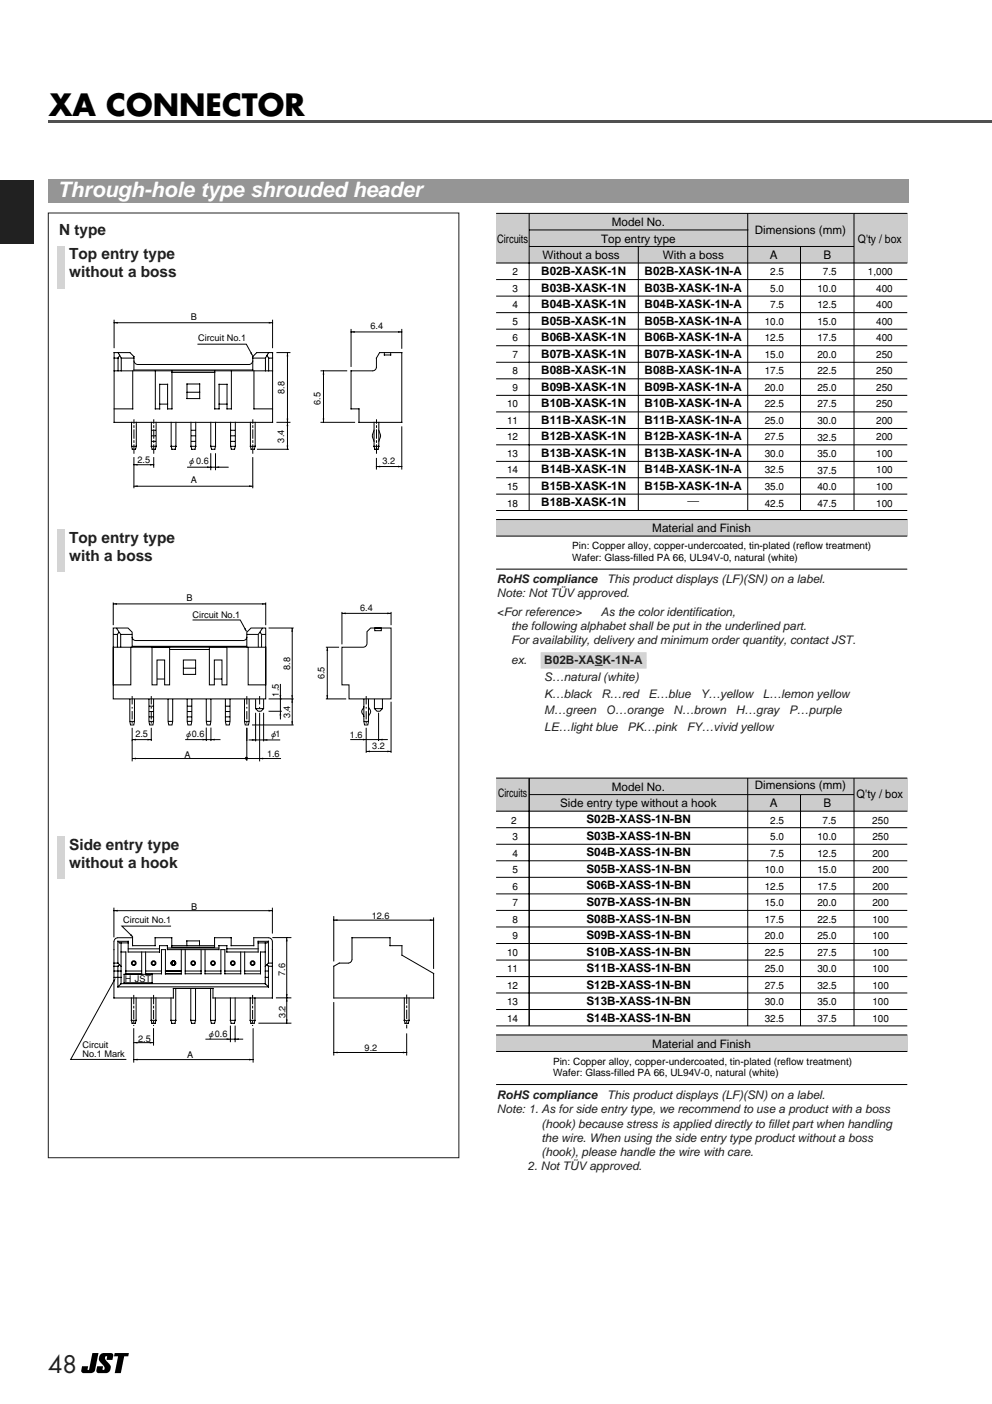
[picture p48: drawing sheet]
<svg xmlns="http://www.w3.org/2000/svg" width="210mm" height="297mm" viewBox="0 0 210 297" stroke-linecap="round" stroke-linejoin="round" font-family="sans-serif">
<defs><g id="words">
<text font-size="6.3" x="10.3" y="24.6">XA CONNECTOR</text>
<text font-size="5" fill="#231f20" x="10.2" y="290.5">48</text>
<text font-size="4.5" fill="#fff" x="12.2" y="41.6">Through-hole type shrouded header</text>
<g font-size="3.2" fill="#231f20">
<text x="12.5" y="49.7">N type</text>
<text x="14.6" y="54.9">Top entry type</text>
<text x="14.6" y="58.6">without a boss</text>
<text x="14.6" y="114.9">Top entry type</text>
<text x="14.6" y="118.6">with a boss</text>
<text x="14.6" y="179.9">Side entry type</text>
<text x="14.6" y="183.6">without a hook</text>
</g>
<g font-size="2.5">
<text x="129.5" y="47.9">Model No.</text>
<text x="105.2" y="51.4">Circuits</text>
<text x="127.2" y="51.4">Top entry type</text>
<text x="159.7" y="49.5">Dimensions (mm)</text>
<text x="181.5" y="51.5">Q'ty / box</text>
<text x="114.5" y="58.3">B02B-XASK-1N</text>
<text x="114.8" y="54.8">Without a boss</text>
<text x="136.4" y="58.2">B02B-XASK-1N-A</text>
<text x="140.3" y="54.8">With a boss</text>
<text x="162.9" y="54.8">A</text>
<text x="174.2" y="54.8">B</text>
<text x="114.5" y="61.8">B03B-XASK-1N</text>
<text x="114.5" y="65.2">B04B-XASK-1N</text>
<text x="136.4" y="61.7">B03B-XASK-1N-A</text>
<text x="136.4" y="65.2">B04B-XASK-1N-A</text>
<text x="114.5" y="68.7">B05B-XASK-1N</text>
<text x="136.4" y="68.7">B05B-XASK-1N-A</text>
<text x="114.5" y="72.2">B06B-XASK-1N</text>
<text x="114.5" y="75.7">B07B-XASK-1N</text>
<text x="136.4" y="72.2">B06B-XASK-1N-A</text>
<text x="136.4" y="75.7">B07B-XASK-1N-A</text>
<text x="114.5" y="79.2">B08B-XASK-1N</text>
<text x="114.5" y="82.7">B09B-XASK-1N</text>
<text x="136.4" y="79.2">B08B-XASK-1N-A</text>
<text x="136.4" y="82.7">B09B-XASK-1N-A</text>
<text x="114.5" y="86.2">B10B-XASK-1N</text>
<text x="114.5" y="89.7">B11B-XASK-1N</text>
<text x="136.4" y="86.2">B10B-XASK-1N-A</text>
<text x="136.4" y="89.7">B11B-XASK-1N-A</text>
<text x="114.5" y="93.2">B12B-XASK-1N</text>
<text x="136.4" y="93.2">B12B-XASK-1N-A</text>
<text x="114.5" y="96.7">B13B-XASK-1N</text>
<text x="114.5" y="100.2">B14B-XASK-1N</text>
<text x="136.4" y="96.7">B13B-XASK-1N-A</text>
<text x="136.4" y="100.2">B14B-XASK-1N-A</text>
<text x="114.5" y="103.7">B15B-XASK-1N</text>
<text x="114.5" y="107.2">B18B-XASK-1N</text>
<text x="136.4" y="103.7">B15B-XASK-1N-A</text>
<text x="145.5" y="107.1">―</text>
<text x="138" y="112.6">Material and Finish</text>
<text x="129.5" y="167.3">Model No.</text>
<text x="159.7" y="167">Dimensions (mm)</text>
<text x="105.4" y="168.7">Circuits</text>
<text x="118.5" y="170.8">Side entry type without a hook</text>
<text x="162.9" y="170.8">A</text>
<text x="174.2" y="170.8">B</text>
<text x="181.3" y="168.8">Q'ty / box</text>
<text x="124.1" y="174.2">S02B-XASS-1N-BN</text>
<text x="124.1" y="177.7">S03B-XASS-1N-BN</text>
<text x="124.1" y="181.2">S04B-XASS-1N-BN</text>
<text x="124.1" y="184.7">S05B-XASS-1N-BN</text>
<text x="124.1" y="188.2">S06B-XASS-1N-BN</text>
<text x="124.1" y="191.7">S07B-XASS-1N-BN</text>
<text x="124.1" y="195.2">S08B-XASS-1N-BN</text>
<text x="124.1" y="198.7">S09B-XASS-1N-BN</text>
<text x="124.1" y="202.2">S10B-XASS-1N-BN</text>
<text x="124.1" y="205.7">S11B-XASS-1N-BN</text>
<text x="124.1" y="209.1">S12B-XASS-1N-BN</text>
<text x="124.1" y="212.6">S13B-XASS-1N-BN</text>
<text x="124.1" y="216.1">S14B-XASS-1N-BN</text>
<text x="138" y="221.7">Material and Finish</text>
</g>
<g font-size="2.5" fill="#231f20">
<text x="105.2" y="123.3">RoHS compliance</text>
<text x="128.5" y="123.3">This product displays (LF)(SN) on a label.</text>
<text x="105.2" y="126.3">Note: Not TÜV approved.</text>
<text x="105.2" y="130.3">&lt;For reference&gt;</text>
<text x="127.2" y="130.3">As the color identification,</text>
<text x="108.2" y="133.3">the following alphabet shall be put in the underlined part.</text>
<text x="108.2" y="136.3">For availability, delivery and minimum order quantity, contact JST.</text>
<text x="108.2" y="140.6">ex.</text>
<text x="115.2" y="140.6">B02B-XASK-1N-A-</text>
<text x="115.2" y="144.1">S…natural (white)</text>
<text x="115.2" y="147.6">K…black</text>
<text x="127.2" y="147.6">R…red</text>
<text x="137.2" y="147.6">E…blue</text>
<text x="148.2" y="147.6">Y…yellow</text>
<text x="161.4" y="147.6">L…lemon yellow</text>
<text x="115.2" y="151.1">M…green</text>
<text x="115.2" y="154.6">LE…light blue</text>
<text x="128.2" y="151.1">O…orange</text>
<text x="132.8" y="154.6">PK…pink</text>
<text x="142.5" y="151.1">N…brown</text>
<text x="145.3" y="154.6">FY…vivid yellow</text>
<text x="155.7" y="151.1">H…gray</text>
<text x="167" y="151.1">P…purple</text>
<text x="105.2" y="232.6">RoHS compliance</text>
<text x="128.5" y="232.6">This product displays (LF)(SN) on a label.</text>
<text x="105.2" y="235.6">Note: 1. As for side entry type, we recommend to use a product with a boss</text>
<text x="114.6" y="238.6">(hook) because stress is applied directly to fillet part when handling</text>
<text x="114.6" y="241.6">the wire. When using the side entry type product without a boss</text>
<text x="114.6" y="244.6">(hook), please handle the wire with care.</text>
<text x="111.7" y="247.6">2. Not TÜV approved.</text>
</g>
<g font-size="2.1">
<text x="108.5" y="58.3">2</text>
<text x="163" y="58.3">2.5</text>
<text x="174.1" y="58.3">7.5</text>
<text x="183.6" y="58.3">1,000</text>
<text x="108.5" y="61.8">3</text>
<text x="108.5" y="65.3">4</text>
<text x="163" y="61.8">5.0</text>
<text x="163" y="65.3">7.5</text>
<text x="173" y="61.8">10.0</text>
<text x="173" y="65.3">12.5</text>
<text x="185.4" y="61.8">400</text>
<text x="185.4" y="65.3">400</text>
<text x="108.5" y="68.7">5</text>
<text x="161.8" y="68.7">10.0</text>
<text x="173" y="68.7">15.0</text>
<text x="185.4" y="68.7">400</text>
<text x="108.5" y="72.2">6</text>
<text x="108.5" y="75.7">7</text>
<text x="161.8" y="72.2">12.5</text>
<text x="161.8" y="75.7">15.0</text>
<text x="173" y="72.2">17.5</text>
<text x="173" y="75.7">20.0</text>
<text x="185.4" y="72.2">400</text>
<text x="185.4" y="75.7">250</text>
<text x="108.5" y="79.2">8</text>
<text x="108.5" y="82.7">9</text>
<text x="161.8" y="79.2">17.5</text>
<text x="161.8" y="82.7">20.0</text>
<text x="173" y="79.2">22.5</text>
<text x="173" y="82.7">25.0</text>
<text x="185.4" y="79.2">250</text>
<text x="185.4" y="82.7">250</text>
<text x="107.3" y="86.2">10</text>
<text x="107.3" y="89.7">11</text>
<text x="161.8" y="86.2">22.5</text>
<text x="161.8" y="89.7">25.0</text>
<text x="173" y="86.2">27.5</text>
<text x="173" y="89.7">30.0</text>
<text x="185.4" y="86.2">250</text>
<text x="185.4" y="89.7">200</text>
<text x="107.3" y="93.2">12</text>
<text x="161.8" y="93.2">27.5</text>
<text x="173" y="93.2">32.5</text>
<text x="185.4" y="93.2">200</text>
<text x="107.3" y="96.7">13</text>
<text x="107.3" y="100.2">14</text>
<text x="161.8" y="96.7">30.0</text>
<text x="161.8" y="100.2">32.5</text>
<text x="173" y="96.7">35.0</text>
<text x="173" y="100.2">37.5</text>
<text x="185.4" y="96.7">100</text>
<text x="185.4" y="100.2">100</text>
<text x="107.3" y="103.7">15</text>
<text x="107.3" y="107.2">18</text>
<text x="161.8" y="103.7">35.0</text>
<text x="161.8" y="107.2">42.5</text>
<text x="173" y="103.7">40.0</text>
<text x="173" y="107.2">47.5</text>
<text x="185.4" y="103.7">100</text>
<text x="185.4" y="107.2">100</text>
<text x="121.1" y="116.2">Pin: Copper alloy, copper-undercoated, tin-plated (reflow treatment)</text>
<text x="121.1" y="118.7">Wafer: Glass-filled PA 66, UL94V-0, natural (white)</text>
<text x="108.2" y="174.2">2</text>
<text x="108.5" y="177.7">3</text>
<text x="173" y="177.7">10.0</text>
<text x="174" y="174.2">7.5</text>
<text x="184.6" y="174.2">250</text>
<text x="184.6" y="177.7">250</text>
<text x="108.5" y="181.2">4</text>
<text x="108.5" y="184.7">5</text>
<text x="161.8" y="184.7">10.0</text>
<text x="173" y="181.2">12.5</text>
<text x="173" y="184.7">15.0</text>
<text x="184.6" y="181.2">200</text>
<text x="184.6" y="184.7">200</text>
<text x="108.5" y="188.2">6</text>
<text x="108.5" y="191.7">7</text>
<text x="161.8" y="188.2">12.5</text>
<text x="161.8" y="191.7">15.0</text>
<text x="173" y="188.2">17.5</text>
<text x="173" y="191.7">20.0</text>
<text x="184.6" y="188.2">200</text>
<text x="184.6" y="191.7">200</text>
<text x="108.5" y="195.2">8</text>
<text x="161.8" y="195.2">17.5</text>
<text x="173" y="195.2">22.5</text>
<text x="184.6" y="195.2">100</text>
<text x="107.3" y="202.2">10</text>
<text x="108.5" y="198.7">9</text>
<text x="161.8" y="198.7">20.0</text>
<text x="161.8" y="202.2">22.5</text>
<text x="173" y="198.7">25.0</text>
<text x="173" y="202.2">27.5</text>
<text x="184.6" y="198.7">100</text>
<text x="184.6" y="202.2">100</text>
<text x="107.3" y="205.7">11</text>
<text x="107.3" y="209.2">12</text>
<text x="161.8" y="205.7">25.0</text>
<text x="161.8" y="209.2">27.5</text>
<text x="173" y="205.7">30.0</text>
<text x="173" y="209.2">32.5</text>
<text x="184.6" y="205.7">100</text>
<text x="184.6" y="209.2">100</text>
<text x="107.3" y="212.7">13</text>
<text x="161.8" y="212.7">30.0</text>
<text x="173" y="212.7">35.0</text>
<text x="184.6" y="212.7">100</text>
<text x="107.3" y="216.1">14</text>
<text x="161.8" y="216.1">32.5</text>
<text x="173" y="216.1">37.5</text>
<text x="184.6" y="216.1">100</text>
<text x="117" y="225.3">Pin: Copper alloy, copper-undercoated, tin-plated (reflow treatment)</text>
<text x="117" y="227.7">Wafer: Glass-filled PA 66, UL94V-0, natural (white)</text>
</g>
<g font-size="2.1" fill="#fff">
<text x="161.8" y="174.2">02.5</text>
<text x="161.8" y="177.7">05.0</text>
<text x="161.8" y="181.2">07.5</text>
</g>
<g font-size="1.9">
<text x="40.4" y="67.7">B</text>
<text x="78.4" y="69.6">6.4</text>
<text x="41.9" y="72.2">Circuit No.1</text>
<text x="60.2" y="83.3" transform="rotate(-90 60.2 83.3)">8.8</text>
<text x="67.8" y="85.6" transform="rotate(-90 67.8 85.6)">6.5</text>
<text x="60.1" y="93.6" transform="rotate(-90 60.1 93.6)">3.4</text>
<text x="29.1" y="97.9">2.5</text>
<text x="39.6" y="98.2">φ0.6</text>
<text x="80.9" y="98.2">3.2</text>
<text x="40.4" y="102.3">A</text>
<text x="39.4" y="127.2">B</text>
<text x="40.7" y="130.7">Circuit No.1</text>
<text x="76.2" y="129.2">6.4</text>
<text x="61.4" y="141.7" transform="rotate(-90 61.4 141.7)">8.8</text>
<text x="68.7" y="143.7" transform="rotate(-90 68.7 143.7)">6.5</text>
<text x="59" y="147.4" transform="rotate(-90 59 147.4)">1.5</text>
<text x="28.6" y="155.9">2.5</text>
<text x="38.9" y="155.8">φ0.6</text>
<text x="56.9" y="155.9">φ1</text>
<text x="61.4" y="152" transform="rotate(-90 61.4 152)">3.4</text>
<text x="39" y="160.3">A</text>
<text x="56.5" y="160.2">1.6</text>
<text x="74" y="156.2">1.6</text>
<text x="78.8" y="158.4">3.2</text>
<text x="26.1" y="195.3">Circuit No.1</text>
<text x="40.5" y="192.4">B</text>
<text x="78.6" y="194.4">12.6</text>
<text x="26.4" y="207.7">H JST</text>
<text x="60.3" y="206.5" transform="rotate(-90 60.3 206.5)">7.6</text>
<text x="60.4" y="215.4" transform="rotate(-90 60.4 215.4)">3.2</text>
<text x="17.5" y="221.7">Circuit</text>
<text x="29.2" y="220.3">2.5</text>
<text x="43.8" y="219.4">φ0.6</text>
<text x="17.5" y="223.7">No.1 Mark</text>
<text x="39.6" y="223.9">A</text>
<text x="77.1" y="222.4">9.2</text>
</g>
</g></defs>
<path d="M10.3 25.4h199.6v.5h-199.6z" fill="#4d4d4d"/>
<path d="M104.7 44.5h88v78.5h-88z" fill="#fff"/>
<g fill="#ccc">
<path d="M105 45.1h87v10.5h-87z"/>
<path d="M105 109.9h87v3.5h-87z"/>
</g>
<g fill="none" stroke="#000" stroke-width=".21">
<path d="M105 45.1h87M105 55.6h87M105 59.1h87M112 45.1v62.9M112 52.1h68.7M112 48.6h46.4M135.1 52.2v55.8M158.2 45.1v62.9M169.4 52.1v55.9M180.7 45.1v62.9M24.1 67.7v5.9M24.1 68.3h33.6"/>
<path d="M24.1 74.6h3.4l.8 .8v2.9h25.2v-2.9l.8-.8h3.4v14.8h-33.6zM24.1 78.5h33.6M24.1 75.8h.9M25 75.8v2.7M25 74.6l.7 1.2M25.3 75.2l-.3 .6M25.7 75.8h2.6M25.7 75.8v2.7M28.1 78.5v8h-4M28.3 76.3a.83 .83 0 0 0 .9 .8h23.5a.84 .84 0 0 0 .8-.8M32.9 78.5v8h.9v-5.2h1.7v5.2h.9v-8M36.4 78.8h9"/>
<path d="M41.8 72.8h10.3l1.4 2.5M45.4 78.5v8h1v-5.2h1.6v5.2h1v-8M53.5 75.8h2.7M53.7 78.4v8.1h4M56.2 75.8v2.7M56.5 75.2l.3 .6M56.8 75.8v2.7M56.8 74.6l-.6 1.2M56.8 75.8h.9M57.7 67.7v5.9M58.6 74.6h2.8M60.8 74.6v20.5"/>
<path d="M67.9 78.5h5.5M68.4 78.5v10.9M74.3 69.7v7.8M74.3 70.2h10.7M74.3 78.5h4.5a.84 .84 0 0 0 .9-.9v-1.8l.6-1.2h4.7v14.8h-9v-2.9h-1.7zM81.3 74.6v.5h1.4v-.5M85 69.7v4M105 62.6h87M105 66.1h87M105 69.6h87M105 73.1h87M105 76.6h87"/>
<path d="M27.8 94.4l.2 .7h.7l.1-.7M27.8 94.4h1M27.8 89.4v5M28.3 96.8v6.4M28.3 98.3h4.2M28.8 89.4v5M32 89.4v5M32 94.4l.2 .7h.7l.1-.7M32 94.4h1M32.2 92.2h.7M32.2 93.4h.7M32.2 91h.7"/>
<path d="M32.5 96.8v2.1M33 89.4v5M33.8 85.5h1.7M36.2 94.4l.2 .7h.7l.1-.7M36.2 94.4h1M36.2 89.4v5M37.2 89.4v5M39.6 81.2h2.7v3.1h-2.7zM39.6 83h2.7M39.7 98.8h8.6M40.4 94.4l.2 .7h.6l.2-.7M40.4 94.4h1"/>
<path d="M40.4 89.4v5M40.6 92.2h.6M40.6 93.4h.6M40.6 91h.6M41.4 89.4v5M44.6 96v3.4M44.6 94.4l.2 .7h.6l.2-.7M44.6 94.4h1M44.6 89.4v5M45.6 96v3.4M45.6 89.4v5M46.4 85.5h1.6"/>
<path d="M48.8 89.4v5M48.8 94.4l.2 .7h.6l.2-.7M48.8 94.4h1M49 92.2h.6M49 93.4h.6M49 91h.6M49.8 89.4v5M53 94.4l.1 .7h.7l.2-.7M53 94.4h1M53 89.4v5M53.5 96.8v6.4M54 89.4v5"/>
<path d="M54.5 95.1h6.5M58.6 89.4h2.8M67.9 89.4h7.1M78.8 92.5l.3 .9M79.1 91a1.76 1.76 0 0 0-.3 1.5M79.1 89.4v5M79.1 94.4l.2 .7h.7l.2-.7M79.1 94.4h1.1M79.6 97v2.2M79.6 98.7h5.4M80.2 91l.3 1.1v.4M80.2 89.4v5"/>
<path d="M80.5 92.5l-.3 .9M85 90.3v8.9M105 80.1h87M105 83.6h87M105 94.1h87M105 97.6h87M105 87.1h87M105 90.6h87M28.3 102.9h25.2M105 109.9h87M105 113.4h87M105 101.1h87"/>
<path d="M105 104.5h87M105 108h87M24 136.9h3.7v8h-3.7zM24 132.9h3.1l.9 .9v.9a.77 .77 0 0 0 .7 .8h22.8a.77 .77 0 0 0 .7-.8v-.9l.9-.9h3.1v15h-32.2zM24 127.5v4.8M24 127.8h32.2M24.6 132.9l.9 1.3h2.5M24.8 134.2v2.7M25.2 133.7l-.4 .5h-.8M25.5 134.2v2.7M27.7 136.9h.3M28 134.7v2.2h24.2v-2.2"/>
<path d="M28 136.7h24.2M32.2 136.9h3.7v8h-1.1v-5.3h-1.6v5.3h-1zM35.9 137.4h8.4M38.8 139.6h2.6v3.1h-2.6zM40.7 131.2h10.1l1.4 2.4M44.3 136.9h3.7v8h-1v-5.3h-1.6v5.3h-1.1zM52.2 136.9h.3M52.5 136.9h3.7v8h-3.7zM54.7 134.2v2.7M55 133.7l.3 .5h.9M55.3 134.2v2.7M55.6 132.9l-.9 1.3h-2.5"/>
<path d="M56.2 127.5v4.8M56.8 132.9h5.3M61.8 132.9v20.5M69 136.9h2.8M69.3 136.9v11M72.4 136.9h4.4a.82 .82 0 0 0 .9-.8v-2.5l.7-.7h4.4v15h-8.9v-3h-1.5zM72.4 129.5v6.8M72.4 129.8h10.4M79.3 132.9h1.4v.5h-1.4zM82.8 129.5v2.8M105 120.4h87M27.5 147.9v4.7l.1 .8h.7l.2-.8v-4.7"/>
<path d="M27.5 152.6h1M28 154v7.1M28 156.5h4M31.5 147.9v4.7l.2 .8h.7l.1-.8v-4.7M31.5 152.6h1M31.5 149.4h1M31.5 150.5h1M31.5 151.7h1M32 154v2.8M33.2 143.7h1.6M35.6 147.9v4.7l.1 .8h.7l.1-.8v-4.7M35.6 152.6h.9"/>
<path d="M38.8 141.4h2.6M39.2 156.5h7.5M39.6 147.9v4.7l.2 .8h.6l.2-.8v-4.7M39.6 152.6h1M39.6 149.4h1M39.6 150.5h1M39.6 151.7h1M43.6 147.9v4.7l.2 .8h.7l.1-.8v-4.7M43.6 152.6h1M43.6 153.9v2.9M44.6 153.9v2.9M45.4 143.7h1.6"/>
<path d="M47.7 147.9v4.7l.1 .8h.7l.2-.8v-4.7M47.7 152.6h1M47.7 149.4h1M47.7 150.5h1M47.7 151.7h1M51.7 147.9v4.7l.2 .8h.7l.1-.8v-4.7M51.7 152.6h1M52.2 154v7M52.6 156.5h6.7M53.3 153.4h8.8M54.1 147.9v2l.5 .6h.6l.6-.6v-2M54.1 149.9h1.7"/>
<path d="M54.1 150.8v6M54.9 150.8v10.3M55.8 150.8v6M56.8 147.9h5.3M56.8 150.5h2.8M59.3 144.7v7.5M69 147.9h4.3M74.1 156.5h8M77 147.9v4.7l.1 .8h.7l.2-.8v-4.7M77 149.4v.2a1.2 1.2 0 0 0 0 1.9v.2M77 152.6h1M77.5 154v5.3"/>
<path d="M77.5 159h5.3M78 149.4v.2a1.2 1.2 0 0 1 0 1.9v.2M79.2 147.9v2l.6 .6h.6l.5-.6v-2M79.2 149.9h1.7M80.1 150.8v6M82.8 148.5v10.8M28 160.5h31.5M24.1 192.1v6.1M24.1 192.7h33.5M24.9 199.1h2.2v2.3h6.6v-1.3h1.7v.8h10.9v-.8h1.7v1.3h6.6v-2.3h2.2M24.9 198.4h3.1v1.7h4.8v-1.7h3.5v2h9.1v-2h3.5v1.7h4.8v-1.7h3.1M24.9 199.1v4.7"/>
<path d="M24.9 199.1l.4 .4h1.8M25 198.4a.84 .84 0 0 0-.9 .8v11.9h12.6v-2h8.4v2h12.5v-11.9a.84 .84 0 0 0-.8-.8M25.6 199.5v8.6M36.2 195.9h-10.4l2.3 2.3M56.1 199.5v8.6M56.8 199.1v4.7M56.8 199.1l-.3 .4h-1.9M57.6 192.1v5.3M57.7 198.4h3.9M60.7 198.4v18.1M70.6 193.9v9.4M70.6 194.7h21.1"/>
<path d="M74.5 198.4h8v1.7h2.5v2l6.8 3.9v5.1h-21.2v-6.7l1.2-.6h1.8a.84 .84 0 0 0 .9-.9zM91.7 194.2v10.7M24.1 203.8h.8M24.1 204.4h.8M24.2 205.4h1.4M24.2 206.8h1.4M24.2 207.4l-9.2 16.7h11.7M24.9 203.8l.7 .6M24.9 208.8h31.9M24.9 204.4v4.4M25.3 204.1l-.4 .3M25.6 208.1h30.5"/>
<path d="M25.6 201.4h1v4.6h3.4v-4.6M25.6 208.1l-.7 .7M26.3 206.1h5.9v1.8h-5.9zM26.6 205.4h3.4M27.1 200.7h6.6M27.8 215.9l.2 .6h.6l.2-.6M27.8 215.9h1M27.8 211.1v4.8M28.3 217.6v7.1M28.8 211.1v4.8M30.8 205.4h3.4M32 211.1v4.8"/>
<path d="M32 215.9l.2 .6h.6l.2-.6M32 215.9h1M32.5 217.6v3.5M33 211.1v4.8M35 205.4h3.4M35.4 200.6h10.9M36.2 215.9l.1 .6h.7l.2-.6M36.2 215.9h1M36.2 211.1v4.8M36.3 200.1h9.1M37.2 209.1v6.8M38.4 200.9v5.1h-3.4v-5.1h-.8v5.1h-3.4v-4.6"/>
<path d="M39.2 205.4h3.3M39.2 200.9v5.1h3.3v-5.1M39.5 200.1v-1h2.7v1M40.4 215.9l.1 .6h.7l.2-.6M40.4 215.9h1M40.4 209.3v6.6M41.4 209.3v6.6M43.4 205.4h3.3M43.4 200.9v5.1h3.3v-5.1h.9v5.1h3.3v-4.6M43.6 219.9h7.8M44.6 215.9l.1 .6h.7l.2-.6M44.6 215.9h1"/>
<path d="M44.6 209.1v6.8M45.6 211.1v4.8M47.6 205.4h3.3M48 200.7h6.6M48.7 217.1v3.3M48.8 215.9l.1 .6h.7l.2-.6M48.8 215.9h1M48.8 211.1v4.8M49.8 217.1v3.3M49.8 211.1v4.8M51.8 205.4h3.3M51.8 201.4v4.6h3.3v-4.6h1"/>
<path d="M52.9 211.1v4.8M52.9 215.9l.2 .6h.7l.1-.6M52.9 215.9h1M53.6 217.6v7.1M53.9 211.1v4.8M54.8 216.5h6.8M56.1 205.4h.7M56.1 208.1l.7 .7M56.1 206.8h.7M56.5 204.1l.3 .3M56.8 203.8h.8M56.8 204.4h.8"/>
<path d="M56.8 203.8l-.7 .6M56.8 204.4v4.4M58.5 211.1h3.1M70.6 212.1v11.1M85.5 215.9l.2 .6h.7l.2-.6M85.5 215.9h1.1M85.5 211.1v4.8M86 218.7v4.5M86.6 211.1v4.8M28.3 220.6h4.2M28.3 224.2h25.2M70.6 222.7h15.4"/>
<circle cx="28.3" cy="203.8" r=".34"/>
<circle cx="28.3" cy="203.8" r=".5"/>
<circle cx="32.5" cy="203.8" r=".34"/>
<circle cx="32.5" cy="203.8" r=".5"/>
<circle cx="36.7" cy="203.8" r=".33"/>
<circle cx="36.7" cy="203.8" r=".5"/>
<circle cx="40.9" cy="203.8" r=".34"/>
<circle cx="40.9" cy="203.8" r=".5"/>
<circle cx="45.1" cy="203.8" r=".34"/>
<circle cx="45.1" cy="203.8" r=".5"/>
<circle cx="49.3" cy="203.8" r=".33"/>
<circle cx="49.3" cy="203.8" r=".5"/>
<circle cx="53.5" cy="203.8" r=".33"/>
<circle cx="53.5" cy="203.8" r=".5"/>
</g>
<path d="M10.2 45.1h86.9v199.8h-86.9z" fill="none" stroke="#231f20" stroke-width=".21"/>
<g fill="#000">
<path d="M24.1 68.3l.8-.2v.4zM52.9 74.7l.3-.2 .3 .8zM56.9 68.1l.8 .2-.8 .2zM60.8 74.6l.2 .8h-.4zM68.4 78.5l.2 .7h-.3zM74.3 70.2l.8-.2v.4zM84.2 70l.8 .2-.8 .2zM28.3 98.3l.8-.2v.4zM31.7 98.1l.8 .2-.8 .2zM43.8 98.7l.8 .1-.8 .2zM45.6 98.8l.8-.1v.3zM60.8 89.4l.2 .7h-.4z"/>
<path d="M60.6 88.6h.4l-.2 .8zM60.6 94.3h.4l-.2 .8zM68.3 88.5h.3l-.2 .8zM79.6 98.7l.8-.2v.4zM84.2 98.5l.8 .2-.8 .2zM28.3 102.9l.8-.2v.3zM52.7 102.7l.8 .2-.8 .1zM24 127.8l.8-.2v.3zM51.6 133l.3-.2 .3 .8zM55.4 127.6l.8 .2-.8 .2zM61.8 132.9l.2 .8h-.4zM69.3 136.9l.1 .8h-.3z"/>
<path d="M72.4 129.8l.7-.2v.3zM82 129.6l.8 .2-.8 .2zM28 156.5l.8-.2v.4zM31.2 156.3l.8 .2-.8 .2zM42.9 156.3l.7 .2-.7 .2zM44.6 156.5l.8-.2v.4zM53.3 156.4l.8 .1-.8 .2zM55.8 156.5l.8-.1v.3zM59.3 150.6l.2 .8h-.4zM59.1 147.1h.4l-.2 .8zM61.8 147.9l.2 .8h-.4zM61.6 152.6h.4l-.2 .8z"/>
<path d="M61.6 147.1h.4l-.2 .8zM69.1 147.1h.3l-.1 .8zM76.8 156.3l.8 .2-.8 .2zM77.5 159l.8-.2v.4zM80.1 156.5l.8-.2v.4zM82 158.8l.8 .2-.8 .2zM28 160.5l.8-.2v.4zM54.9 160.5l.8-.2v.4zM24.1 192.7l.8-.2v.4zM27.5 198l.3-.4 .4 .7zM56.8 192.5l.8 .2-.8 .2zM60.7 198.4l.2 .8h-.4z"/>
<path d="M70.6 194.7l.8-.2v.4zM91 194.5l.7 .2-.7 .2zM24.5 206.9l-.3 .8-.3-.2zM48 219.7l.7 .2-.7 .1zM49.8 219.9l.7-.2v.3zM60.7 211.1l.2 .8h-.4zM60.5 210.3h.4l-.2 .8zM60.5 215.7h.4l-.2 .8zM28.3 220.6l.8-.2v.4zM28.3 224.2l.8-.2v.4zM31.7 220.4l.8 .2-.8 .2zM52.7 224l.8 .2-.8 .2z"/>
<path d="M70.6 222.7l.8-.2v.4zM85.3 222.5l.7 .2-.7 .2z"/>
</g>
<path d="M28 147.3v6.1M32 147.3v6.1M52.2 147.3v6.1M54.9 147.3v3.2M77.5 147.3v6.1" fill="none" stroke="#000" stroke-width=".21" stroke-dasharray="1.8 .5 .4 .5" stroke-linecap="butt"/>
<circle cx="52.1" cy="160.4" r=".22" fill="#000" stroke="#000" stroke-width=".21"/>
<path d="M28.3 95.9v-7.1M32.5 95.9v-7.1M53.5 95.9v-7.1M79.7 95.9v-7.1M28.3 210.6v6.4M32.5 210.6v6.4M53.5 210.6v6.4M86.1 210.5v7" fill="none" stroke="#000" stroke-width=".21" stroke-dasharray="1.8 .5 .4 .5"/>
<path d="M104.7 164h88v73h-88z" fill="#fff"/>
<g fill="#ccc">
<path d="M105 164.6h87v7h-87z"/>
<path d="M105 219h87v3.5h-87z"/>
</g>
<g fill="none" stroke="#000" stroke-width=".21">
<path d="M105 164.6h87M105 171.6h87M105 175.1h87M105 178.6h87M112 164.6v52.5M112 168.1h68.7M158.2 164.6v52.5M169.4 168.1v49M180.7 164.6v52.5M105 182.1h87M105 185.6h87M105 189.1h87"/>
<path d="M105 192.6h87M105 196.1h87M105 199.6h87M105 210.1h87M105 213.6h87M105 219h87M105 203.1h87M105 206.6h87M105 217h87M105 229.5h87M105 222.5h87"/>
</g>
<path d="M12.2 47h18.2v4.5h-18.2z" fill="#fff"/>
<path d="M10.2 38h182v5h-182z" fill="#939598"/>
<g fill="#d1d3d4">
<path d="M12.2 52h1.5v9h-1.5z"/>
<path d="M12.2 177h1.5v9h-1.5z"/>
<path d="M12.2 112h1.5v9h-1.5z"/>
</g>
<path d="M114.4 139.7h22.4" fill="none" stroke="#d1d3d4" stroke-width="3.5" stroke-linecap="butt"/>
<path d="M125.9 140.8h1.6" fill="none" stroke="#231f20" stroke-width=".21"/>
<path d="M0 38h7.2v13.5h-7.2z" fill="#231f20"/>
<path d="M19.5 286.3h1.3l-.7 3.6a.9 .9 0 0 1-.9 .6h-1.5a.49 .49 0 0 1-.5-.6l.2-.8h1.3l-.2 .7h.3zM21.3 286.5l.6-.2h1.6a.49 .49 0 0 1 .5 .6l-.2 .8h-1.3l.2-.7a.48 .48 0 0 0-.5 .4 .48 .48 0 0 0 .3 .5 1.54 1.54 0 0 1 .5 2.4l-.6 .2h-1.5a.49 .49 0 0 1-.5-.6l.2-.8h1.2l-.1 .7a.48 .48 0 0 0 .5-.4 .48 .48 0 0 0-.4-.5 1.54 1.54 0 0 1-.5-2.4zM24.3 286.3h3l-.2 .7h-.8l-.7 3.5h-1.3l.7-3.5h-.9z" fill="#000"/>
<use href="#words"/>
</svg>
